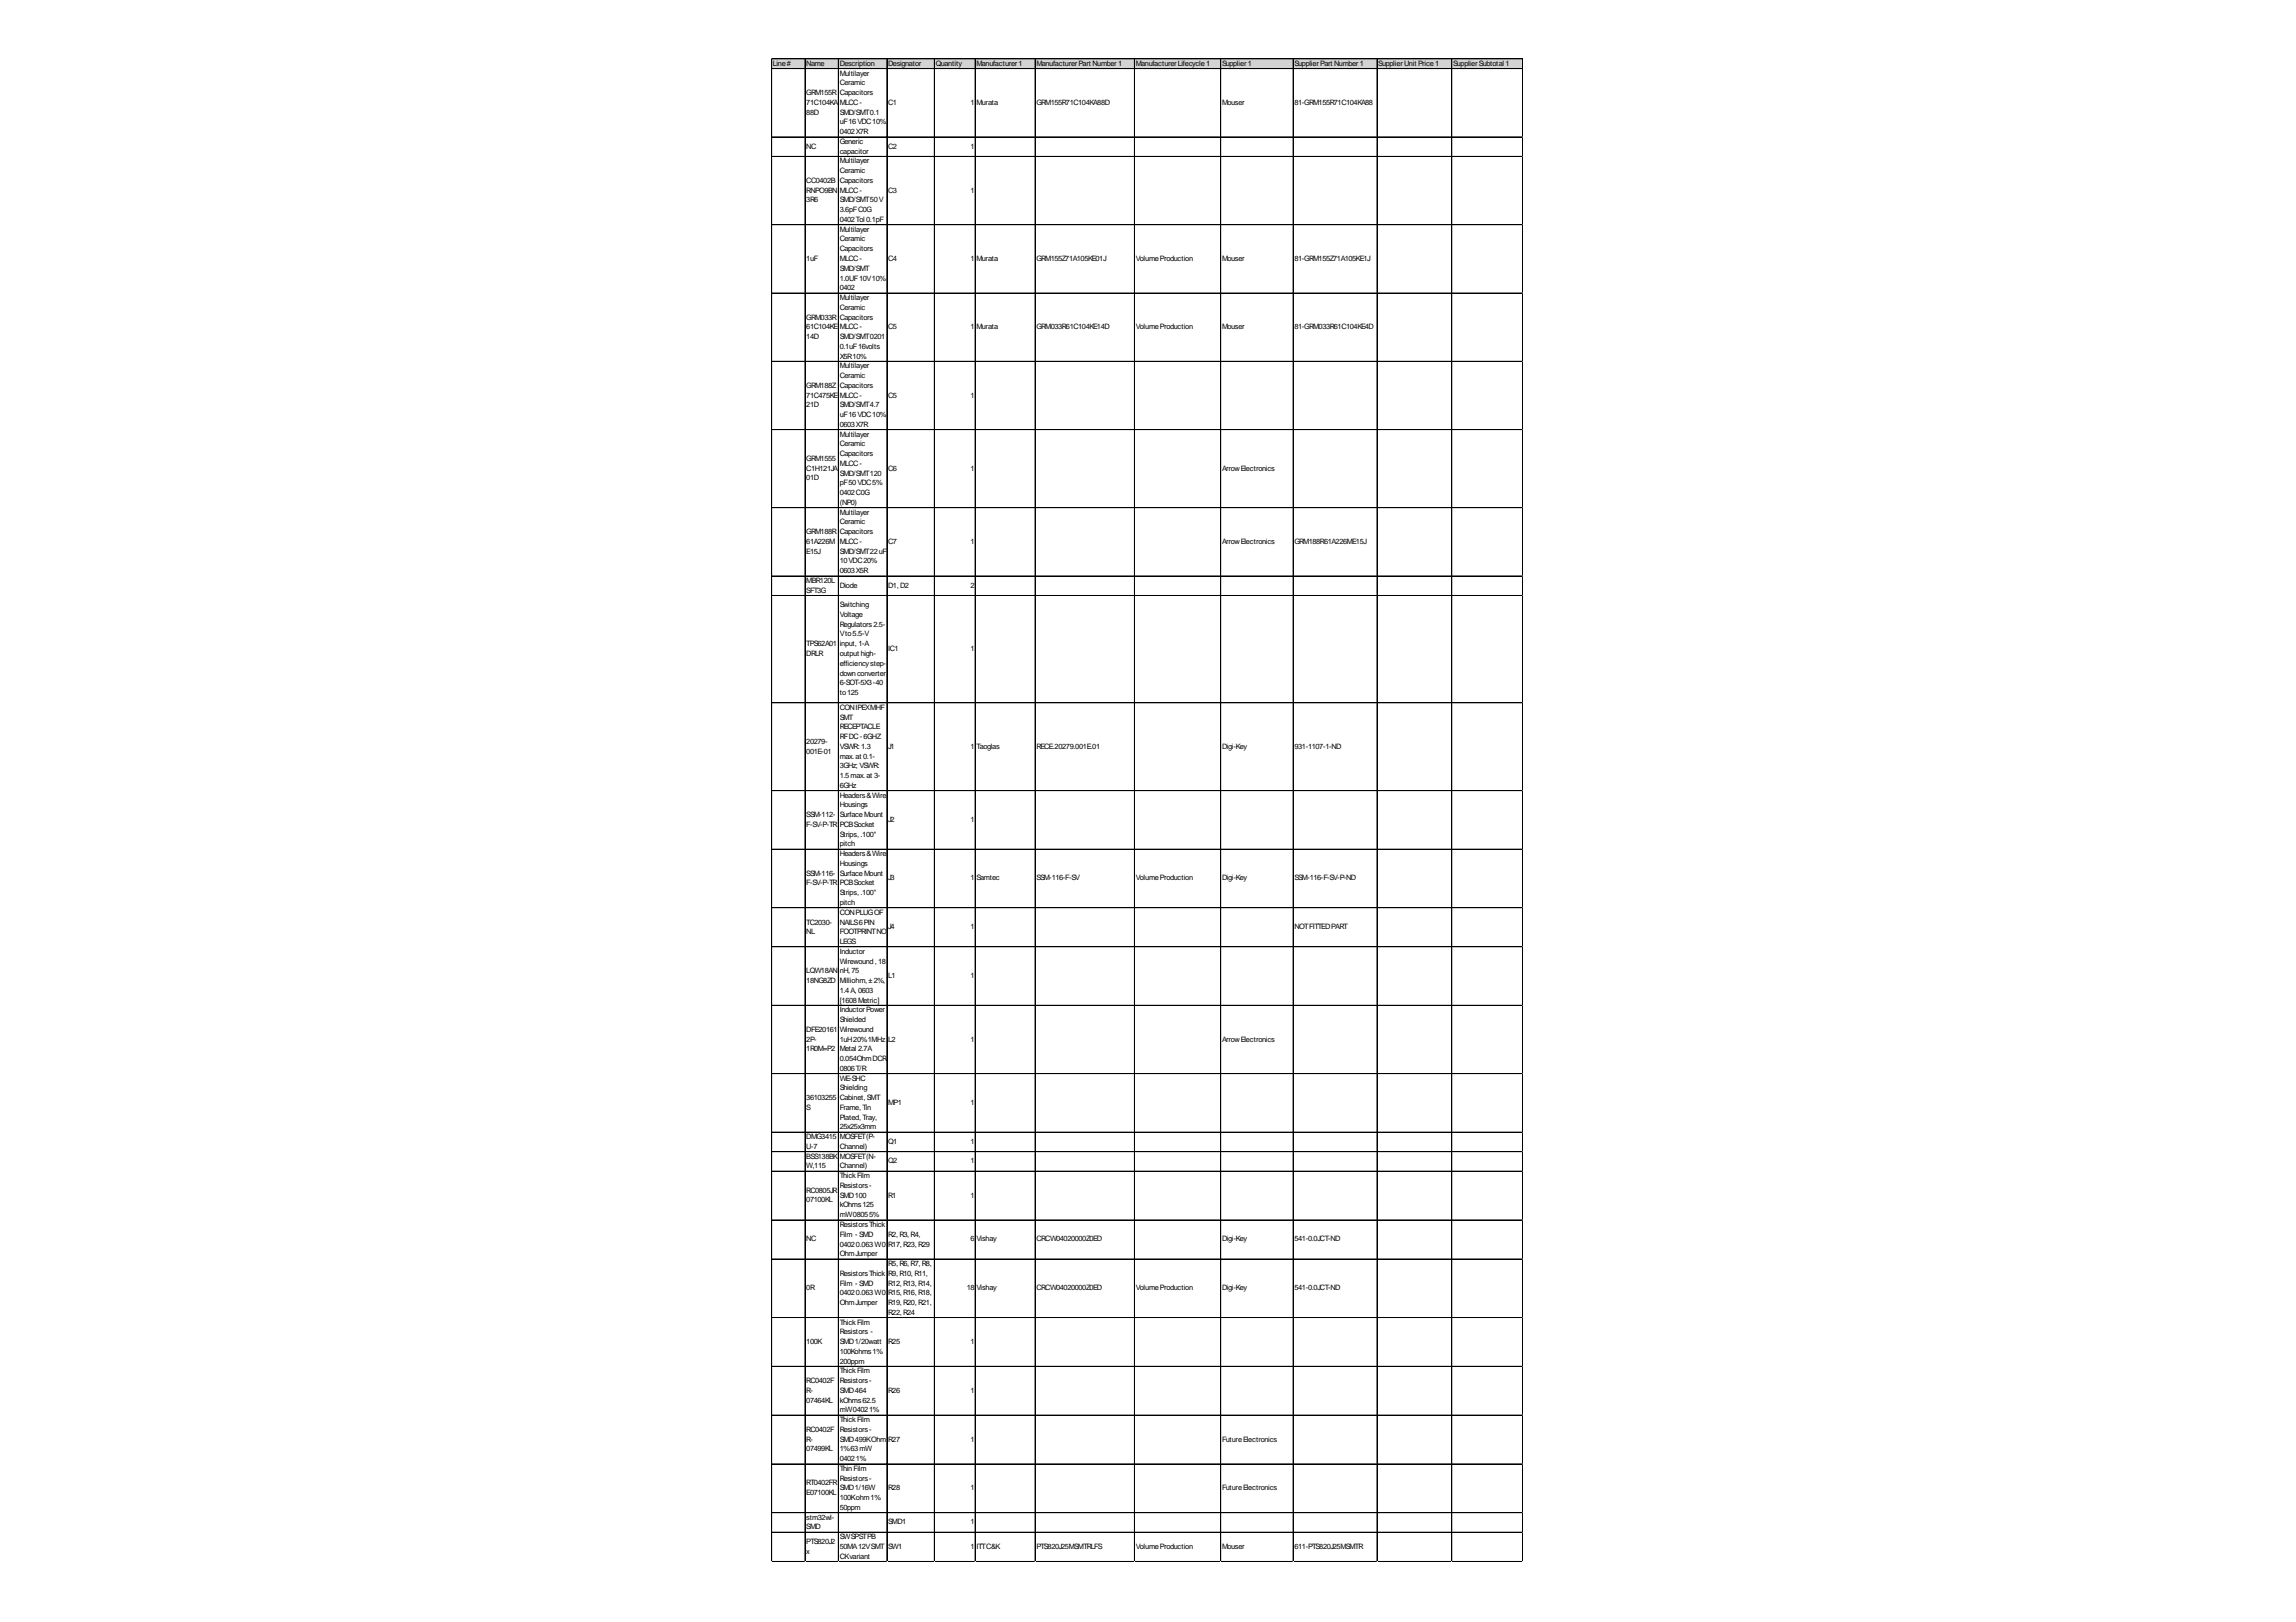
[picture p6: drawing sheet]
<svg xmlns="http://www.w3.org/2000/svg" width="297mm" height="210mm" viewBox="0 0 297 210" stroke-linecap="round" stroke-linejoin="round" font-family="sans-serif">
<defs><g id="words">
<g font-size="1">
<text x="100" y="8.5">Line#</text>
<text x="104.3" y="8.5">Name</text>
<text x="108.6" y="8.5">Description</text>
<text x="108.6" y="9.8">Multilayer</text>
<text x="108.6" y="11">Ceramic</text>
<text x="114.9" y="8.5">Designator</text>
<text x="121.1" y="8.5">Quantity</text>
<text x="126.3" y="8.5">Manufacturer1</text>
<text x="134.1" y="8.5">ManufacturerPart Number1</text>
<text x="146.9" y="8.5">ManufacturerLifecycle1</text>
<text x="158.1" y="8.5">Supplier1</text>
<text x="167.5" y="8.5">SupplierPart Number1</text>
<text x="178.3" y="8.5">SupplierUnit Price1</text>
<text x="188" y="8.5">SupplierSubtotal 1</text>
<text x="104.3" y="12.3">GRM155R</text>
<text x="104.3" y="13.6">71C104KA</text>
<text x="104.3" y="14.8">88D</text>
<text x="108.6" y="12.3">Capacitors</text>
<text x="108.6" y="13.6">MLCC-</text>
<text x="108.6" y="14.8">SMD/SMT0.1</text>
<text x="108.6" y="16.1">uF16VDC10%</text>
<text x="108.6" y="17.4">0402X7R</text>
<text x="114.9" y="13.6">C1</text>
<text x="125.5" y="13.6">1</text>
<text x="126.3" y="13.6">Murata</text>
<text x="134.1" y="13.6">GRM155R71C104KA88D</text>
<text x="158.1" y="13.6">Mouser</text>
<text x="167.5" y="13.6">81-GRM155R71C104KA88</text>
<text x="104.3" y="19.2">NC</text>
<text x="104.3" y="23.7">CC0402B</text>
<text x="108.6" y="18.6">Generic</text>
<text x="108.6" y="19.9">capacitor</text>
<text x="108.6" y="21.2">Multilayer</text>
<text x="108.6" y="22.4">Ceramic</text>
<text x="108.6" y="23.7">Capacitors</text>
<text x="114.9" y="19.2">C2</text>
<text x="125.5" y="19.2">1</text>
<text x="104.3" y="24.9">RNPO9BN</text>
<text x="104.3" y="26.2">3R6</text>
<text x="108.6" y="24.9">MLCC-</text>
<text x="108.6" y="26.2">SMD/SMT50V</text>
<text x="108.6" y="27.5">3.6pFC0G</text>
<text x="108.6" y="28.7">0402Tol 0.1pF</text>
<text x="108.6" y="30">Multilayer</text>
<text x="114.9" y="24.9">C3</text>
<text x="125.5" y="24.9">1</text>
<text x="104.3" y="33.8">1uF</text>
<text x="108.6" y="31.3">Ceramic</text>
<text x="108.6" y="32.5">Capacitors</text>
<text x="108.6" y="33.8">MLCC-</text>
<text x="108.6" y="35">SMD/SMT</text>
<text x="114.9" y="33.8">C4</text>
<text x="125.5" y="33.8">1</text>
<text x="126.3" y="33.8">Murata</text>
<text x="134.1" y="33.8">GRM155Z71A105KE01J</text>
<text x="146.9" y="33.8">VolumeProduction</text>
<text x="158.1" y="33.8">Mouser</text>
<text x="167.5" y="33.8">81-GRM155Z71A105KE1J</text>
<text x="104.3" y="41.4">GRM033R</text>
<text x="108.6" y="36.3">1.0UF10V10%</text>
<text x="108.6" y="37.6">0402</text>
<text x="108.6" y="38.8">Multilayer</text>
<text x="108.6" y="40.1">Ceramic</text>
<text x="108.6" y="41.4">Capacitors</text>
<text x="104.3" y="42.6">61C104KE</text>
<text x="104.3" y="43.9">14D</text>
<text x="108.6" y="42.6">MLCC-</text>
<text x="108.6" y="43.9">SMD/SMT0201</text>
<text x="108.6" y="45.1">0.1uF16volts</text>
<text x="108.6" y="46.4">X5R10%</text>
<text x="108.6" y="47.7">Multilayer</text>
<text x="114.9" y="42.6">C5</text>
<text x="125.5" y="42.6">1</text>
<text x="126.3" y="42.6">Murata</text>
<text x="134.1" y="42.6">GRM033R61C104KE14D</text>
<text x="146.9" y="42.6">VolumeProduction</text>
<text x="158.1" y="42.6">Mouser</text>
<text x="167.5" y="42.6">81-GRM033R61C104KE4D</text>
<text x="104.3" y="50.2">GRM188Z</text>
<text x="104.3" y="51.5">71C475KE</text>
<text x="104.3" y="52.7">21D</text>
<text x="108.6" y="48.9">Ceramic</text>
<text x="108.6" y="50.2">Capacitors</text>
<text x="108.6" y="51.5">MLCC-</text>
<text x="108.6" y="52.7">SMD/SMT4.7</text>
<text x="108.6" y="54">uF16VDC10%</text>
<text x="114.9" y="51.5">C5</text>
<text x="125.5" y="51.5">1</text>
<text x="104.3" y="59.6">GRM1555</text>
<text x="108.6" y="55.2">0603X7R</text>
<text x="108.6" y="56.5">Multilayer</text>
<text x="108.6" y="57.8">Ceramic</text>
<text x="108.6" y="59">Capacitors</text>
<text x="104.3" y="60.9">C1H121JA</text>
<text x="104.3" y="62.2">01D</text>
<text x="108.6" y="60.3">MLCC-</text>
<text x="108.6" y="61.6">SMD/SMT120</text>
<text x="108.6" y="62.8">pF50VDC5%</text>
<text x="108.6" y="64.1">0402C0G</text>
<text x="108.6" y="65.3">(NP0)</text>
<text x="114.9" y="60.9">C6</text>
<text x="125.5" y="60.9">1</text>
<text x="158.1" y="60.9">ArrowElectronics</text>
<text x="104.3" y="69.1">GRM188R</text>
<text x="104.3" y="70.4">61A226M</text>
<text x="104.3" y="71.7">E15J</text>
<text x="108.6" y="66.6">Multilayer</text>
<text x="108.6" y="67.9">Ceramic</text>
<text x="108.6" y="69.1">Capacitors</text>
<text x="108.6" y="70.4">MLCC-</text>
<text x="108.6" y="71.7">SMD/SMT22uF</text>
<text x="114.9" y="70.4">C7</text>
<text x="125.5" y="70.4">1</text>
<text x="158.1" y="70.4">ArrowElectronics</text>
<text x="167.5" y="70.4">GRM188R61A226ME15J</text>
<text x="104.3" y="75.4">MBR120L</text>
<text x="104.3" y="76.7">SFT3G</text>
<text x="108.6" y="72.9">10VDC20%</text>
<text x="108.6" y="74.2">0603X5R</text>
<text x="108.6" y="76.1">Diode</text>
<text x="114.9" y="76.1">D1, D2</text>
<text x="125.5" y="76.1">2</text>
<text x="104.3" y="83.6">TPS62A01</text>
<text x="108.6" y="78.6">Switching</text>
<text x="108.6" y="79.8">Voltage</text>
<text x="108.6" y="81.1">Regulators2.5-</text>
<text x="108.6" y="82.4">Vto5.5-V</text>
<text x="108.6" y="83.6">input, 1-A</text>
<text x="104.3" y="84.9">DRLR</text>
<text x="108.6" y="84.9">output high-</text>
<text x="108.6" y="86.2">efficiencystep-</text>
<text x="108.6" y="87.4">downconverter</text>
<text x="108.6" y="88.7">6-SOT-5X3-40</text>
<text x="108.6" y="89.9">to125</text>
<text x="114.9" y="84.3">IC1</text>
<text x="125.5" y="84.3">1</text>
<text x="108.6" y="91.9">CONIPEXMHF</text>
<text x="108.6" y="93.1">SMT</text>
<text x="108.6" y="94.4">RECEPTACLE</text>
<text x="108.6" y="95.6">RFDC-6GHZ</text>
<text x="104.3" y="96.3">20279-</text>
<text x="104.3" y="97.5">001E-01</text>
<text x="108.6" y="96.9">VSWR: 1.3</text>
<text x="108.6" y="98.2">max. at 0.1-</text>
<text x="108.6" y="99.4">3GHz; VSWR:</text>
<text x="108.6" y="100.7">1.5max. at 3-</text>
<text x="108.6" y="102">6GHz</text>
<text x="114.9" y="96.9">J1</text>
<text x="125.5" y="96.9">1</text>
<text x="126.3" y="96.9">Taoglas</text>
<text x="134.1" y="96.9">RECE.20279.001E.01</text>
<text x="158.1" y="96.9">Digi-Key</text>
<text x="167.5" y="96.9">931-1107-1-ND</text>
<text x="104.3" y="105.8">SSM-112-</text>
<text x="104.3" y="107">F-SV-P-TR</text>
<text x="108.6" y="103.2">Headers&amp;Wire</text>
<text x="108.6" y="104.5">Housings</text>
<text x="108.6" y="105.8">SurfaceMount</text>
<text x="108.6" y="107">PCBSocket</text>
<text x="114.9" y="106.4">J2</text>
<text x="125.5" y="106.4">1</text>
<text x="104.3" y="113.3">SSM-116-</text>
<text x="108.6" y="108.3">Strips, .100&quot;</text>
<text x="108.6" y="109.5">pitch</text>
<text x="108.6" y="110.8">Headers&amp;Wire</text>
<text x="108.6" y="112.1">Housings</text>
<text x="108.6" y="113.3">SurfaceMount</text>
<text x="114.9" y="113.9">J3</text>
<text x="125.5" y="113.9">1</text>
<text x="126.3" y="113.9">Samtec</text>
<text x="134.1" y="113.9">SSM-116-F-SV</text>
<text x="146.9" y="113.9">VolumeProduction</text>
<text x="158.1" y="113.9">Digi-Key</text>
<text x="167.5" y="113.9">SSM-116-F-SV-P-ND</text>
<text x="104.3" y="114.6">F-SV-P-TR</text>
<text x="104.3" y="119.6">TC2030-</text>
<text x="108.6" y="114.6">PCBSocket</text>
<text x="108.6" y="115.9">Strips, .100&quot;</text>
<text x="108.6" y="117.1">pitch</text>
<text x="108.6" y="118.4">CONPLUGOF</text>
<text x="108.6" y="119.6">NAILS6PIN</text>
<text x="104.3" y="120.9">NL</text>
<text x="104.3" y="126">LQW18AN</text>
<text x="108.6" y="120.9">FOOTPRINTNO</text>
<text x="108.6" y="122.2">LEGS</text>
<text x="108.6" y="123.4">Inductor</text>
<text x="108.6" y="124.7">Wirewound, 18</text>
<text x="108.6" y="126">nH, 75</text>
<text x="114.9" y="120.3">J4</text>
<text x="125.5" y="120.3">1</text>
<text x="167.5" y="120.3">NOTFITTEDPART</text>
<text x="104.3" y="127.2">18NG8ZD</text>
<text x="108.6" y="127.2">Milliohm, ±2%,</text>
<text x="108.6" y="128.5">1.4A, 0603</text>
<text x="108.6" y="129.7">[1608Metric]</text>
<text x="108.6" y="131">InductorPower</text>
<text x="114.9" y="126.6">L1</text>
<text x="125.5" y="126.6">1</text>
<text x="104.3" y="133.5">DFE20161</text>
<text x="104.3" y="134.8">2P-</text>
<text x="104.3" y="136.1">1R0M=P2</text>
<text x="108.6" y="132.3">Shielded</text>
<text x="108.6" y="133.5">Wirewound</text>
<text x="108.6" y="134.8">1uH20%1MHz</text>
<text x="108.6" y="136.1">Metal 2.7A</text>
<text x="108.6" y="137.3">0.054OhmDCR</text>
<text x="114.9" y="134.8">L2</text>
<text x="125.5" y="134.8">1</text>
<text x="158.1" y="134.8">ArrowElectronics</text>
<text x="104.3" y="142.4">36103255</text>
<text x="104.3" y="143.6">S</text>
<text x="108.6" y="138.6">0806T/R</text>
<text x="108.6" y="139.8">WE-SHC</text>
<text x="108.6" y="141.1">Shielding</text>
<text x="108.6" y="142.4">Cabinet, SMT</text>
<text x="108.6" y="143.6">Frame, Tin</text>
<text x="114.9" y="143">MP1</text>
<text x="125.5" y="143">1</text>
<text x="104.3" y="147.4">DMG3415</text>
<text x="104.3" y="148.7">U-7</text>
<text x="104.3" y="149.9">BSS138BK</text>
<text x="108.6" y="144.9">Plated, Tray,</text>
<text x="108.6" y="146.2">25x25x3mm</text>
<text x="108.6" y="147.4">MOSFET(P-</text>
<text x="108.6" y="148.7">Channel)</text>
<text x="108.6" y="149.9">MOSFET(N-</text>
<text x="114.9" y="148">Q1</text>
<text x="125.5" y="148">1</text>
<text x="104.3" y="151.2">W,115</text>
<text x="104.3" y="154.3">RC0805JR</text>
<text x="104.3" y="155.6">07100KL</text>
<text x="108.6" y="151.2">Channel)</text>
<text x="108.6" y="152.5">ThickFilm</text>
<text x="108.6" y="153.7">Resistors-</text>
<text x="108.6" y="155">SMD100</text>
<text x="114.9" y="150.6">Q2</text>
<text x="114.9" y="155">R1</text>
<text x="125.5" y="150.6">1</text>
<text x="125.5" y="155">1</text>
<text x="104.3" y="160.7">NC</text>
<text x="108.6" y="156.3">kOhms125</text>
<text x="108.6" y="157.5">mW08055%</text>
<text x="108.6" y="158.8">ResistorsThick</text>
<text x="108.6" y="160">Film -SMD</text>
<text x="108.6" y="161.3">04020.063W0</text>
<text x="114.9" y="160">R2, R3, R4,</text>
<text x="114.9" y="161.3">R17, R23, R29</text>
<text x="125.5" y="160.7">6</text>
<text x="126.3" y="160.7">Vishay</text>
<text x="134.1" y="160.7">CRCW04020000Z0ED</text>
<text x="158.1" y="160.7">Digi-Key</text>
<text x="167.5" y="160.7">541-0.0JCT-ND</text>
<text x="104.3" y="167">0R</text>
<text x="108.6" y="162.6">OhmJumper</text>
<text x="108.6" y="165.1">ResistorsThick</text>
<text x="108.6" y="166.4">Film -SMD</text>
<text x="108.6" y="167.6">04020.063W0</text>
<text x="114.9" y="163.8">R5, R6, R7, R8,</text>
<text x="114.9" y="165.1">R9, R10, R11,</text>
<text x="114.9" y="166.4">R12, R13, R14,</text>
<text x="114.9" y="167.6">R15, R16, R18,</text>
<text x="125.1" y="167">18</text>
<text x="126.3" y="167">Vishay</text>
<text x="134.1" y="167">CRCW04020000Z0ED</text>
<text x="146.9" y="167">VolumeProduction</text>
<text x="158.1" y="167">Digi-Key</text>
<text x="167.5" y="167">541-0.0JCT-ND</text>
<text x="104.3" y="173.9">100K</text>
<text x="108.6" y="168.9">OhmJumper</text>
<text x="108.6" y="171.4">ThickFilm</text>
<text x="108.6" y="172.7">Resistors -</text>
<text x="108.6" y="173.9">SMD1/20watt</text>
<text x="114.9" y="168.9">R19, R20, R21,</text>
<text x="114.9" y="170.1">R22, R24</text>
<text x="114.9" y="173.9">R25</text>
<text x="125.5" y="173.9">1</text>
<text x="104.3" y="179">RC0402F</text>
<text x="108.6" y="175.2">100Kohms1%</text>
<text x="108.6" y="176.5">200ppm</text>
<text x="108.6" y="177.7">ThickFilm</text>
<text x="108.6" y="179">Resistors-</text>
<text x="104.3" y="180.3">R-</text>
<text x="104.3" y="181.5">07464KL</text>
<text x="104.3" y="185.3">RC0402F</text>
<text x="108.6" y="180.3">SMD464</text>
<text x="108.6" y="181.5">kOhms62.5</text>
<text x="108.6" y="182.8">mW04021%</text>
<text x="108.6" y="184">ThickFilm</text>
<text x="108.6" y="185.3">Resistors-</text>
<text x="114.9" y="180.3">R26</text>
<text x="125.5" y="180.3">1</text>
<text x="104.3" y="186.6">R-</text>
<text x="104.3" y="187.8">07499KL</text>
<text x="108.6" y="186.6">SMD499KOhm</text>
<text x="108.6" y="187.8">1%63mW</text>
<text x="108.6" y="189.1">04021%</text>
<text x="108.6" y="190.4">ThinFilm</text>
<text x="108.6" y="191.6">Resistors-</text>
<text x="114.9" y="186.6">R27</text>
<text x="125.5" y="186.6">1</text>
<text x="158.1" y="186.6">FutureElectronics</text>
<text x="104.3" y="192.2">RT0402FR</text>
<text x="104.3" y="193.5">E07100KL</text>
<text x="104.3" y="196.7">stm32wl-</text>
<text x="104.3" y="197.9">SMD</text>
<text x="108.6" y="192.9">SMD1/16W</text>
<text x="108.6" y="194.1">100Kohm1%</text>
<text x="108.6" y="195.4">50ppm</text>
<text x="114.9" y="192.9">R28</text>
<text x="114.9" y="197.3">SMD1</text>
<text x="125.5" y="192.9">1</text>
<text x="125.5" y="197.3">1</text>
<text x="158.1" y="192.9">FutureElectronics</text>
<text x="104.3" y="199.8">PTS820J2</text>
<text x="104.3" y="201.1">x</text>
<text x="108.6" y="199.2">SWSPSTPB</text>
<text x="108.6" y="200.5">50MA12VSMT</text>
<text x="108.6" y="201.7">CKvariant</text>
<text x="114.9" y="200.5">SW1</text>
<text x="125.5" y="200.5">1</text>
<text x="126.3" y="200.5">ITTC&amp;K</text>
<text x="134.1" y="200.5">PTS820J25MSMTRLFS</text>
<text x="146.9" y="200.5">VolumeProduction</text>
<text x="158.1" y="200.5">Mouser</text>
<text x="167.5" y="200.5">611-PTS820J25MSMTR</text>
</g>
</g></defs>
<path d="M99.8 7.6h97.3v1.3h-97.3z" fill="#d3d3d3"/>
<g fill="none" stroke="#000" stroke-width=".13">
<path d="M99.8 7.6v194.5M99.9 7.6h97.1M99.9 8.9h97.1M99.9 17.7h97.1M104.1 7.7v194.4M104.2 7.7v194.4M108.5 7.7v194.4M114.7 7.7v194.4M114.8 7.7v194.4M120.9 7.7v194.4M126.2 7.7v194.4M133.9 7.7v194.4"/>
<path d="M146.8 7.7v194.4M157.9 7.7v194.4M167.3 7.7v194.4M178.1 7.7v194.4M178.2 7.7v194.4M187.8 7.7v194.4M197 7.7v194.4M99.9 20.2l97.1 .1M99.9 29.1h97.1M99.9 37.9h97.1M99.9 46.8h97.1M99.9 55.6h97.1"/>
<path d="M99.9 65.7h97.1M99.9 74.5l97.1 .1M99.9 77.1h97.1M99.9 91h97.1M99.9 102.3h97.1M99.9 109.9h97.1M99.9 117.5h97.1M99.9 122.5h97.1M99.9 130.1h97.1M99.9 138.9l97.1 .1M99.9 146.5h97.1M99.9 149h97.1"/>
<path d="M99.9 149.1h97.1M99.9 151.6h97.1M99.9 157.9h97.1M99.9 162.9h97.1M99.9 170.5h97.1M99.9 176.8h97.1M99.9 183.1h97.1M99.9 189.4h97.1M99.9 189.5h97.1M99.9 195.8h97.1M99.9 198.3h97.1M99.9 202.1h97.1"/>
</g>
<path d="M99.8 202.1v.1" fill="none" stroke="#e0e0e0" stroke-width=".13"/>
<path d="M104.1 202.1v.1" fill="none" stroke="#e0e0e0" stroke-width=".13"/>
<path d="M108.5 202.1v.1" fill="none" stroke="#e0e0e0" stroke-width=".13"/>
<path d="M114.7 202.1v.1" fill="none" stroke="#e0e0e0" stroke-width=".13"/>
<path d="M120.9 202.1v.1" fill="none" stroke="#e0e0e0" stroke-width=".13"/>
<path d="M126.2 202.1v.1" fill="none" stroke="#e0e0e0" stroke-width=".13"/>
<path d="M133.9 202.1v.1" fill="none" stroke="#e0e0e0" stroke-width=".13"/>
<path d="M146.8 202.1v.1" fill="none" stroke="#e0e0e0" stroke-width=".13"/>
<path d="M157.9 202.1v.1" fill="none" stroke="#e0e0e0" stroke-width=".13"/>
<path d="M167.3 202.1v.1" fill="none" stroke="#e0e0e0" stroke-width=".13"/>
<path d="M178.1 202.1v.1" fill="none" stroke="#e0e0e0" stroke-width=".13"/>
<path d="M187.8 202.1v.1" fill="none" stroke="#e0e0e0" stroke-width=".13"/>
<path d="M197 202.1v.1" fill="none" stroke="#e0e0e0" stroke-width=".13"/>
<path d="M197 17.7h.1" fill="none" stroke="#e0e0e0" stroke-width=".13"/>
<path d="M197 20.2h.1" fill="none" stroke="#e0e0e0" stroke-width=".13"/>
<path d="M197 29.1h.1" fill="none" stroke="#e0e0e0" stroke-width=".13"/>
<path d="M197 37.9h.1" fill="none" stroke="#e0e0e0" stroke-width=".13"/>
<path d="M197 46.8h.1" fill="none" stroke="#e0e0e0" stroke-width=".13"/>
<path d="M197 55.6h.1" fill="none" stroke="#e0e0e0" stroke-width=".13"/>
<path d="M197 65.7h.1" fill="none" stroke="#e0e0e0" stroke-width=".13"/>
<path d="M197 74.5h.1" fill="none" stroke="#e0e0e0" stroke-width=".13"/>
<path d="M197 77.1h.1" fill="none" stroke="#e0e0e0" stroke-width=".13"/>
<path d="M197 91h.1" fill="none" stroke="#e0e0e0" stroke-width=".13"/>
<path d="M197 102.3h.1" fill="none" stroke="#e0e0e0" stroke-width=".13"/>
<path d="M197 109.9h.1" fill="none" stroke="#e0e0e0" stroke-width=".13"/>
<path d="M197 117.5h.1" fill="none" stroke="#e0e0e0" stroke-width=".13"/>
<path d="M197 122.5h.1" fill="none" stroke="#e0e0e0" stroke-width=".13"/>
<path d="M197 130.1h.1" fill="none" stroke="#e0e0e0" stroke-width=".13"/>
<path d="M197 138.9h.1" fill="none" stroke="#e0e0e0" stroke-width=".13"/>
<path d="M197 146.5h.1" fill="none" stroke="#e0e0e0" stroke-width=".13"/>
<path d="M197 149h.1" fill="none" stroke="#e0e0e0" stroke-width=".13"/>
<path d="M197 151.6h.1" fill="none" stroke="#e0e0e0" stroke-width=".13"/>
<path d="M197 157.9h.1" fill="none" stroke="#e0e0e0" stroke-width=".13"/>
<path d="M197 162.9h.1" fill="none" stroke="#e0e0e0" stroke-width=".13"/>
<path d="M197 170.5h.1" fill="none" stroke="#e0e0e0" stroke-width=".13"/>
<path d="M197 176.8h.1" fill="none" stroke="#e0e0e0" stroke-width=".13"/>
<path d="M197 183.1h.1" fill="none" stroke="#e0e0e0" stroke-width=".13"/>
<path d="M197 189.4h.1" fill="none" stroke="#e0e0e0" stroke-width=".13"/>
<path d="M197 195.8h.1" fill="none" stroke="#e0e0e0" stroke-width=".13"/>
<path d="M197 198.3h.1" fill="none" stroke="#e0e0e0" stroke-width=".13"/>
<path d="M197 202.1h.1" fill="none" stroke="#e0e0e0" stroke-width=".13"/>
<use href="#words"/>
</svg>
